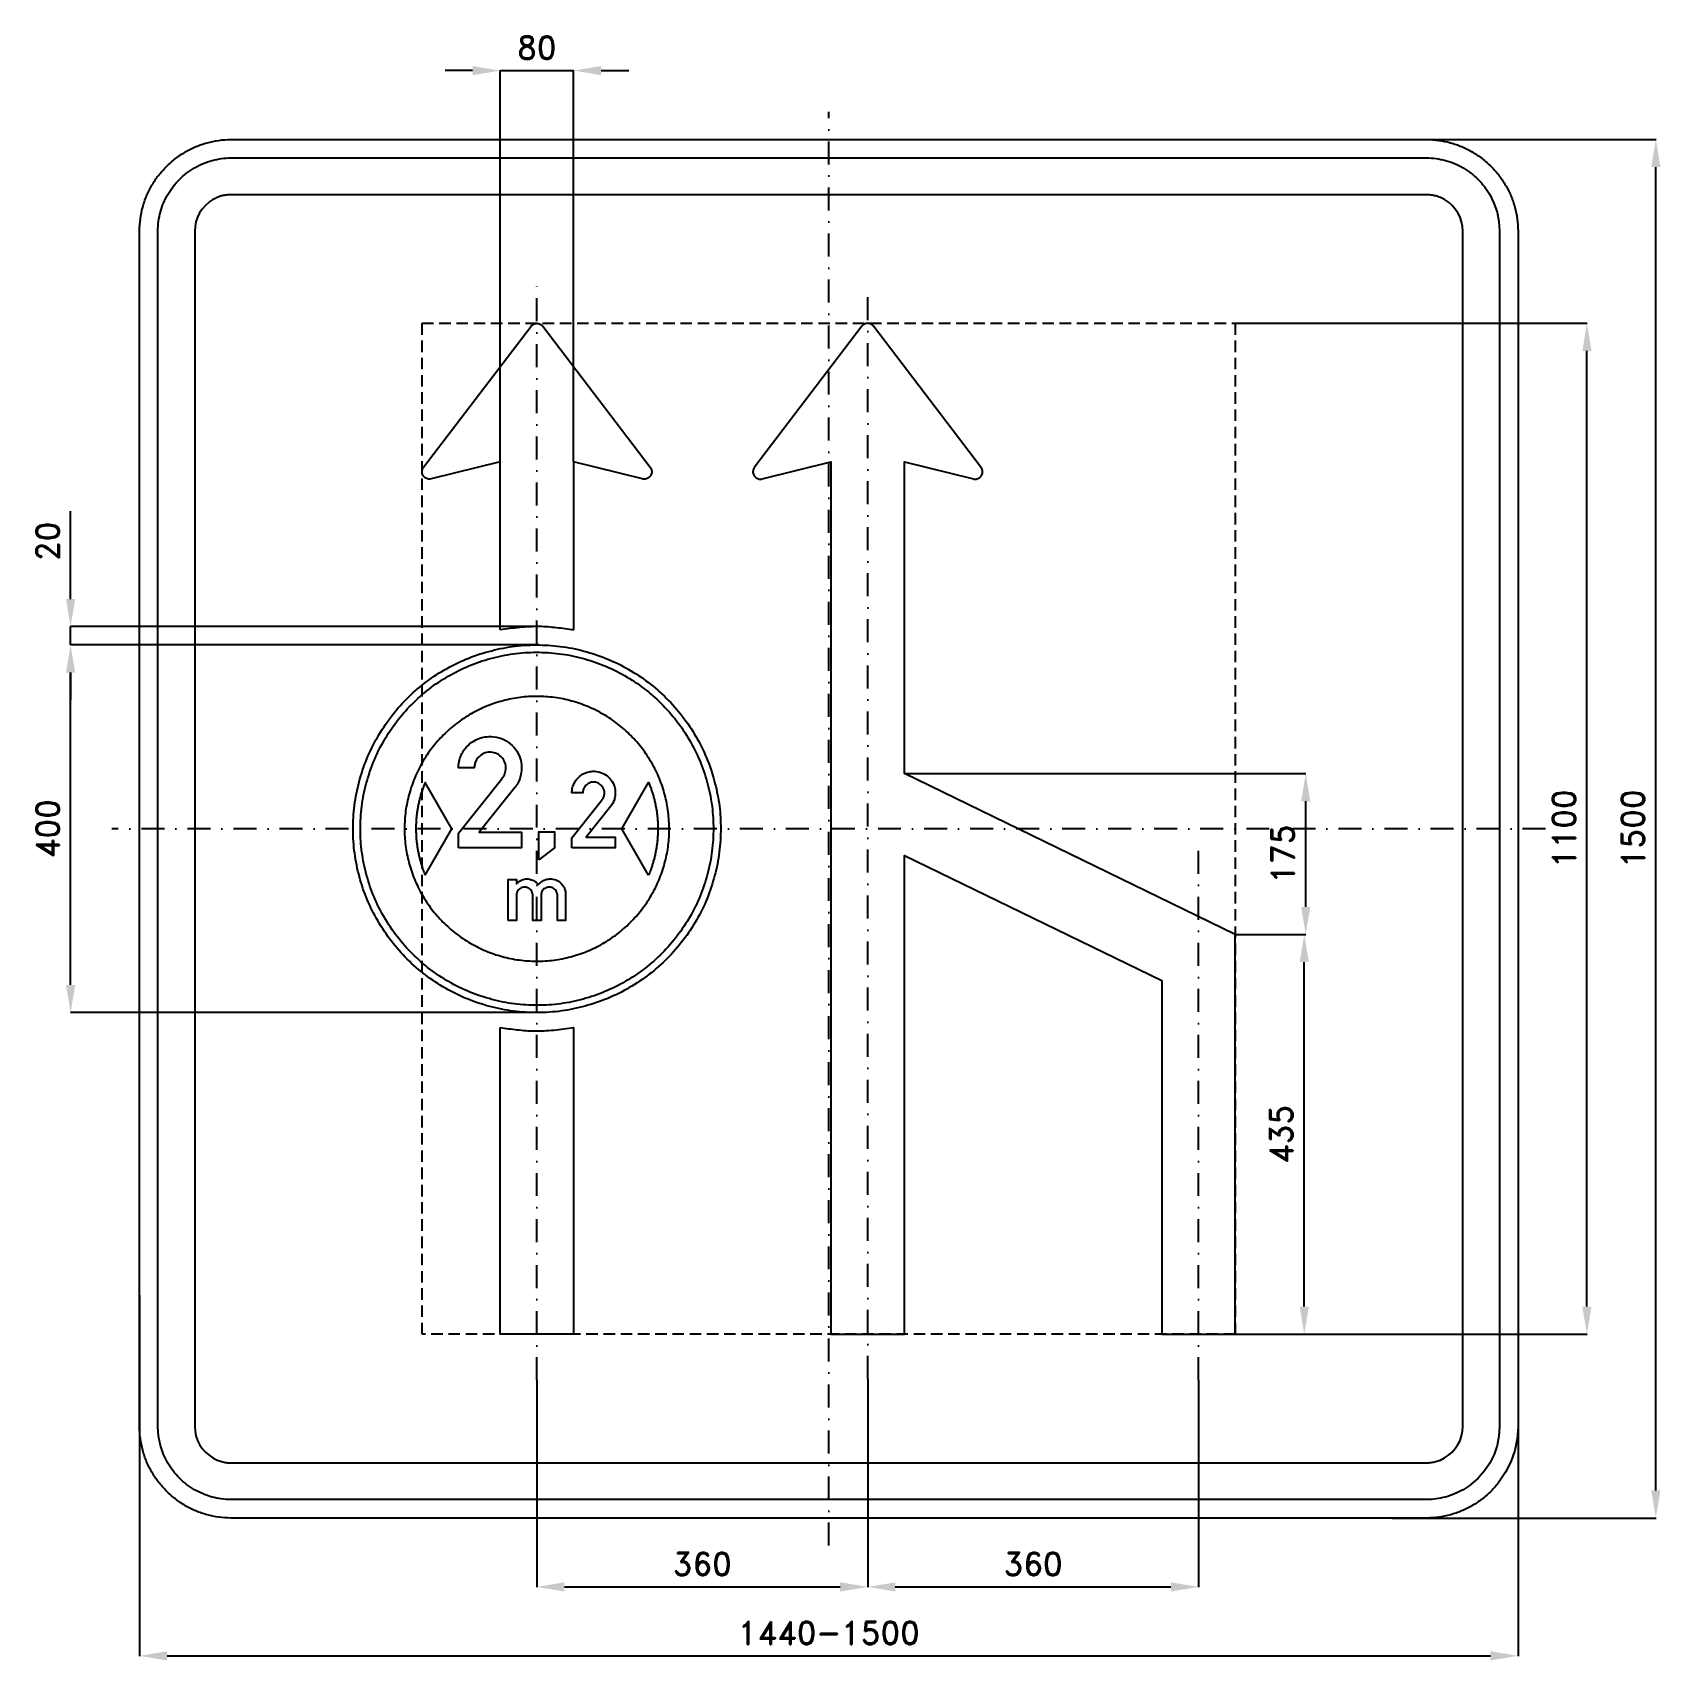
# Model space of a CAD drawing. Header units: millimetres. Extents: x -866 to 905, y -905 to 866.
import ezdxf

# ---------------------------------------------------------------- set-up
doc = ezdxf.new("R2010")
doc.units = ezdxf.units.MM
doc.header["$LTSCALE"] = 5
doc.linetypes.add('ČERCHOVANÁX2', pattern=[2, 1, -0.5, 0, -0.5])
doc.linetypes.add('ČÁRKOVANÁX2', pattern=[1.5, 1, -0.5])
doc.layers.add('Kóty', color=2, linetype='Continuous')
doc.layers.add('Značka', color=7, linetype='Continuous')
doc.styles.get("Standard").update_dxf_attribs({"font": 'romand.shx', "height": 25})
doc.dimstyles.get("Standard").update_dxf_attribs({"dimtxt": 25, "dimasz": 30, "dimexe": 0.18, "dimexo": 0.0625, "dimgap": 12.5, "dimtad": 1, "dimdec": 0, "dimzin": 0, "dimdsep": 46, "dimtxsty": 'Standard', "dimcen": 0.09, "dimadec": 0, "dimazin": 0, "dimtfac": 1, "dimtdec": 0, "dimtofl": 0, "dimtmove": 0, "dimatfit": 3, "dimfxl": 1, "dimtolj": 1, "dimtzin": 0, "dimarcsym": 0})

msp = doc.modelspace()

# ---------------------------------------------------------------- blocks, each defined once
blk = doc.blocks.new('*D0')
at = {"layer": 'Defpoints', "color": 0, "transparency": 16777216}
for p in [(-750, -507.4), (750, -603.9), (750, -900)]:
    blk.add_point(p, dxfattribs=at)
at = {"layer": 'Kóty', "color": 0, "lineweight": -2, "transparency": 16777216}
for p, q in [((-750, -507.5), (-750, -900.2)), ((750, -603.9), (750, -900.2)), ((-720, -900), (720, -900))]:
    blk.add_line(p, q, dxfattribs=at)
at = {"layer": 'Kóty', "color": 0, "transparency": 16777216}
for points in [[(-720, -895), (-720, -905), (-750, -900)], [(720, -895), (720, -905), (750, -900)]]:
    blk.add_solid(points, dxfattribs=at)
at = {"layer": 'Kóty', "color": 0, "transparency": 16777216, "insert": (0, -875), "char_height": 25, "attachment_point": 5}
blk.add_mtext('\\A1;1440-1500', dxfattribs=at)
blk = doc.blocks.new('*D1')
at = {"layer": 'Defpoints', "color": 0, "transparency": 16777216}
for p in [(-277.6, 825), (-357.6, 399.2), (-277.6, 399.2)]:
    blk.add_point(p, dxfattribs=at)
at = {"layer": 'Kóty', "color": 0, "lineweight": -2, "transparency": 16777216}
for p, q in [((-387.6, 825), (-417.6, 825)), ((-357.6, 399.3), (-357.6, 825.2)), ((-277.6, 399.3), (-277.6, 825.2)), ((-247.6, 825), (-217.6, 825))]:
    blk.add_line(p, q, dxfattribs=at)
at = {"layer": 'Kóty', "color": 0, "transparency": 16777216}
for points in [[(-387.6, 830), (-387.6, 820), (-357.6, 825)], [(-247.6, 830), (-247.6, 820), (-277.6, 825)]]:
    blk.add_solid(points, dxfattribs=at)
at = {"layer": 'Kóty', "color": 0, "transparency": 16777216, "insert": (-317.6, 850), "char_height": 25, "attachment_point": 5}
blk.add_mtext('\\A1;80', dxfattribs=at)
blk = doc.blocks.new('*D2')
at = {"layer": 'Defpoints', "color": 0, "transparency": 16777216}
for p in [(612.6, 750), (900, 750), (612.6, -750)]:
    blk.add_point(p, dxfattribs=at)
at = {"layer": 'Kóty', "color": 0, "lineweight": -2, "transparency": 16777216}
for p, q in [((612.6, 750), (900.2, 750)), ((900, -720), (900, 720)), ((612.6, -750), (900.2, -750))]:
    blk.add_line(p, q, dxfattribs=at)
at = {"layer": 'Kóty', "color": 0, "transparency": 16777216}
for points in [[(895, 720), (905, 720), (900, 750)], [(895, -720), (905, -720), (900, -750)]]:
    blk.add_solid(points, dxfattribs=at)
at = {"layer": 'Kóty', "color": 0, "transparency": 16777216, "insert": (875, 0), "char_height": 25, "attachment_point": 5, "rotation": 90}
blk.add_mtext('\\A1;1500', dxfattribs=at)
blk = doc.blocks.new('*D3')
at = {"layer": 'Defpoints', "color": 0, "transparency": 16777216}
for p in [(42.4, -598.7), (402.4, -600), (402.4, -825)]:
    blk.add_point(p, dxfattribs=at)
at = {"layer": 'Kóty', "color": 0, "lineweight": -2, "transparency": 16777216}
for p, q in [((42.4, -598.8), (42.4, -825.2)), ((402.4, -600.1), (402.4, -825.2)), ((72.4, -825), (372.4, -825))]:
    blk.add_line(p, q, dxfattribs=at)
at = {"layer": 'Kóty', "color": 0, "transparency": 16777216}
for points in [[(72.4, -820), (72.4, -830), (42.4, -825)], [(372.4, -820), (372.4, -830), (402.4, -825)]]:
    blk.add_solid(points, dxfattribs=at)
at = {"layer": 'Kóty', "color": 0, "transparency": 16777216, "insert": (222.4, -800), "char_height": 25, "attachment_point": 5}
blk.add_mtext('\\A1;360', dxfattribs=at)
blk = doc.blocks.new('*D4')
at = {"layer": 'Defpoints', "color": 0, "transparency": 16777216}
for p in [(-317.6, -600), (42.4, -600), (42.4, -825)]:
    blk.add_point(p, dxfattribs=at)
at = {"layer": 'Kóty', "color": 0, "lineweight": -2, "transparency": 16777216}
for p, q in [((-317.6, -600.1), (-317.6, -825.2)), ((42.4, -600.1), (42.4, -825.2)), ((-287.6, -825), (12.4, -825))]:
    blk.add_line(p, q, dxfattribs=at)
at = {"layer": 'Kóty', "color": 0, "transparency": 16777216}
for points in [[(-287.6, -820), (-287.6, -830), (-317.6, -825)], [(12.4, -820), (12.4, -830), (42.4, -825)]]:
    blk.add_solid(points, dxfattribs=at)
at = {"layer": 'Kóty', "color": 0, "transparency": 16777216, "insert": (-137.6, -800), "char_height": 25, "attachment_point": 5}
blk.add_mtext('\\A1;360', dxfattribs=at)
blk = doc.blocks.new('*D5')
at = {"layer": 'Defpoints', "color": 0, "transparency": 16777216}
for p in [(442.4, 550), (825, 550), (442.4, -550)]:
    blk.add_point(p, dxfattribs=at)
at = {"layer": 'Kóty', "color": 0, "lineweight": -2, "transparency": 16777216}
for p, q in [((442.5, 550), (825.2, 550)), ((825, -520), (825, 520)), ((442.5, -550), (825.2, -550))]:
    blk.add_line(p, q, dxfattribs=at)
at = {"layer": 'Kóty', "color": 0, "transparency": 16777216}
for points in [[(820, 520), (830, 520), (825, 550)], [(820, -520), (830, -520), (825, -550)]]:
    blk.add_solid(points, dxfattribs=at)
at = {"layer": 'Kóty', "color": 0, "transparency": 16777216, "insert": (800, 0), "char_height": 25, "attachment_point": 5, "rotation": 90}
blk.add_mtext('\\A1;1100', dxfattribs=at)
blk = doc.blocks.new('*D6')
at = {"layer": 'Defpoints', "color": 0, "transparency": 16777216}
for p in [(-825, 200), (-315, 200), (-316.5, -200)]:
    blk.add_point(p, dxfattribs=at)
at = {"layer": 'Kóty', "color": 0, "lineweight": -2, "transparency": 16777216}
for p, q in [((-315.1, 200), (-825.2, 200)), ((-825, -170), (-825, 170)), ((-316.5, -200), (-825.2, -200))]:
    blk.add_line(p, q, dxfattribs=at)
at = {"layer": 'Kóty', "color": 0, "transparency": 16777216}
for points in [[(-830, 170), (-820, 170), (-825, 200)], [(-830, -170), (-820, -170), (-825, -200)]]:
    blk.add_solid(points, dxfattribs=at)
at = {"layer": 'Kóty', "color": 0, "transparency": 16777216, "insert": (-850, 0), "char_height": 25, "attachment_point": 5, "rotation": 90}
blk.add_mtext('\\A1;400', dxfattribs=at)
blk = doc.blocks.new('*D7')
at = {"layer": 'Defpoints', "color": 0, "transparency": 16777216}
for p in [(-825, 220), (-317.6, 220), (-315, 200)]:
    blk.add_point(p, dxfattribs=at)
at = {"layer": 'Kóty', "color": 0, "lineweight": -2, "transparency": 16777216}
for p, q in [((-825, 250), (-825, 345.5)), ((-317.7, 220), (-825.2, 220)), ((-315.1, 200), (-825.2, 200)), ((-825, 170), (-825, 140))]:
    blk.add_line(p, q, dxfattribs=at)
at = {"layer": 'Kóty', "color": 0, "transparency": 16777216}
for points in [[(-830, 250), (-820, 250), (-825, 220)], [(-830, 170), (-820, 170), (-825, 200)]]:
    blk.add_solid(points, dxfattribs=at)
at = {"layer": 'Kóty', "color": 0, "transparency": 16777216, "insert": (-850, 312.7), "char_height": 25, "attachment_point": 5, "rotation": 90}
blk.add_mtext('\\A1;20', dxfattribs=at)
blk = doc.blocks.new('*D8')
at = {"layer": 'Defpoints', "color": 0, "transparency": 16777216}
for p in [(442.4, -115), (517.4, -115), (442.4, -550)]:
    blk.add_point(p, dxfattribs=at)
at = {"layer": 'Kóty', "color": 0, "lineweight": -2, "transparency": 16777216}
for p, q in [((442.5, -115), (517.6, -115)), ((517.4, -520), (517.4, -145)), ((442.5, -550), (517.6, -550))]:
    blk.add_line(p, q, dxfattribs=at)
at = {"layer": 'Kóty', "color": 0, "transparency": 16777216}
for points in [[(512.4, -145), (522.4, -145), (517.4, -115)], [(512.4, -520), (522.4, -520), (517.4, -550)]]:
    blk.add_solid(points, dxfattribs=at)
at = {"layer": 'Kóty', "color": 0, "transparency": 16777216, "insert": (492.4, -332.5), "char_height": 25, "attachment_point": 5, "rotation": 90}
blk.add_mtext('\\A1;435', dxfattribs=at)
blk = doc.blocks.new('*D9')
at = {"layer": 'Defpoints', "color": 0, "transparency": 16777216}
for p in [(82.4, 60), (519, 60), (442.4, -115)]:
    blk.add_point(p, dxfattribs=at)
at = {"layer": 'Kóty', "color": 0, "lineweight": -2, "transparency": 16777216}
for p, q in [((82.5, 60), (519.2, 60)), ((519, -85), (519, 30)), ((442.5, -115), (519.2, -115))]:
    blk.add_line(p, q, dxfattribs=at)
at = {"layer": 'Kóty', "color": 0, "transparency": 16777216}
for points in [[(514, 30), (524, 30), (519, 60)], [(514, -85), (524, -85), (519, -115)]]:
    blk.add_solid(points, dxfattribs=at)
at = {"layer": 'Kóty', "color": 0, "transparency": 16777216, "insert": (494, -27.5), "char_height": 25, "attachment_point": 5, "rotation": 90}
blk.add_mtext('\\A1;175', dxfattribs=at)

# ---------------------------------------------------------------- dimensions: what is measured, and where the dimension line sits
at = {"layer": 'Kóty'}
for base, p1, p2, picture, middle in [((-277.6, 825), (-357.6, 399.2), (-277.6, 399.2), '*D1', (-317.6, 850)), ((42.4, -825), (-317.6, -600), (42.4, -600), '*D4', (-137.6, -800)), ((402.4, -825), (42.4, -598.7), (402.4, -600), '*D3', (222.4, -800))]:
    dim = msp.add_linear_dim(base=base, p1=p1, p2=p2, dimstyle='Standard', dxfattribs=at)
    dim.commit()
    dim.dimension.update_dxf_attribs({"geometry": picture, "text_midpoint": middle})
for base, p1, p2, picture, middle in [((900, 750), (612.6, -750), (612.6, 750), '*D2', (875, 0)), ((825, 550), (442.4, -550), (442.4, 550), '*D5', (800, 0)), ((-825, 220), (-315, 200), (-317.6, 220), '*D7', (-850, 312.7)), ((-825, 200), (-316.5, -200), (-315, 200), '*D6', (-850, 0)), ((519, 60), (442.4, -115), (82.4, 60), '*D9', (494, -27.5)), ((517.4, -115), (442.4, -550), (442.4, -115), '*D8', (492.4, -332.5))]:
    dim = msp.add_linear_dim(base=base, p1=p1, p2=p2, angle=90, dimstyle='Standard', dxfattribs=at)
    dim.commit()
    dim.dimension.update_dxf_attribs({"geometry": picture, "text_midpoint": middle})
dim = msp.add_linear_dim(base=(750, -900), p1=(-750, -507.4), p2=(750, -603.9), text='1440-1500', dimstyle='Standard', dxfattribs=at)
dim.commit()
dim.dimension.update_dxf_attribs({"geometry": '*D0', "text_midpoint": (0, -875)})

# ---------------------------------------------------------------- linework, layer by layer
at = {"layer": 'Kóty'}
for points in [[(-357.6, 825), (-277.6, 825)], [(-825, 200), (-825, 220)]]:
    msp.add_lwpolyline(points, dxfattribs=at)
at = {"layer": 'Značka', "color": 6, "linetype": 'ČERCHOVANÁX2', "ltscale": 5}
for points in [[(0, -780), (0, 780)], [(-317.6, -600), (-317.6, 600)], [(42.4, -598.7), (42.4, 601.3)], [(780, 0), (-780, 0)], [(402.4, -600), (402.4, 0)]]:
    msp.add_lwpolyline(points, dxfattribs=at)
at = {"layer": 'Značka', "color": 5}
for points in [[(-650, -750), (-650.4, -750), (-650.8, -750, -0.032183), (-663.7, -749.1, -0.035439), (-676.4, -746.5, -0.036257), (-688.7, -742.3, -0.03443), (-700.2, -736.5, -0.033714), (-711, -729.3, -0.034097), (-720.7, -720.7, -0.034214), (-729.3, -711, -0.034227), (-736.5, -700.2, -0.034043), (-742.3, -688.7, -0.033425), (-746.5, -676.4, -0.034175), (-749.1, -663.7, -0.036736), (-750, -650.8), (-750, -650.4), (-750, -650), (-750, 650), (-750, 650.4), (-750, 650.8, -0.032197), (-749.1, 663.7, -0.035467), (-746.5, 676.4, -0.03632), (-742.3, 688.7, -0.034471), (-736.5, 700.2, -0.033721), (-729.3, 711, -0.034099), (-720.7, 720.7, -0.034202), (-711, 729.3, -0.034225), (-700.2, 736.5, -0.034051), (-688.6, 742.3, -0.033415), (-676.4, 746.5, -0.034124), (-663.7, 749.1, -0.036744), (-650.8, 750), (-650.4, 750), (-650, 750), (650, 750), (650.4, 750), (650.8, 750, -0.032182), (663.7, 749.1, -0.035447), (676.4, 746.5, -0.036272), (688.7, 742.3, -0.034433), (700.2, 736.5, -0.033723), (711, 729.3, -0.034091), (720.7, 720.7, -0.034221), (729.3, 711, -0.034225), (736.5, 700.2, -0.034038), (742.3, 688.6, -0.033425), (746.5, 676.4, -0.034173), (749.1, 663.7, -0.036736), (750, 650.8), (750, 650.4), (750, 650), (750, -650), (750, -650.4), (750, -650.8), (749.1, -663.7), (746.5, -676.4), (742.3, -688.7), (736.5, -700.2), (729.3, -711, -0.034106), (720.7, -720.7, -0.034203), (711, -729.3, -0.034227), (700.2, -736.5, -0.034044), (688.6, -742.3, -0.033411), (676.4, -746.5, -0.034122), (663.7, -749.1, -0.036743), (650.8, -750), (650.4, -750), (650, -750), (-650, -750)], [(-650, -730), (-650.3, -730), (-650.6, -730, -0.032184), (-661, -729.3, -0.035448), (-671.1, -727.2, -0.036282), (-680.9, -723.8, -0.034422), (-690.2, -719.2, -0.033745), (-698.8, -713.4, -0.034102), (-706.6, -706.6, -0.034186), (-713.4, -698.8, -0.034203), (-719.2, -690.2), (-723.8, -680.9), (-727.2, -671.1), (-729.3, -661), (-730, -650.6), (-730, -650.3), (-730, -650), (-730, 650), (-730, 650.3), (-730, 650.6, -0.032179), (-729.3, 661, -0.035489), (-727.2, 671.1, -0.036281), (-723.9, 680.9, -0.03442), (-719.2, 690.2, -0.033728), (-713.4, 698.8, -0.034073), (-706.6, 706.6, -0.034239), (-698.8, 713.4, -0.034199), (-690.2, 719.2, -0.034034), (-680.9, 723.8, -0.033414), (-671.1, 727.2, -0.034124), (-660.9, 729.3, -0.03674), (-650.6, 730), (-650.3, 730), (-650, 730), (650, 730), (650.3, 730), (650.6, 730, -0.032183), (661, 729.3, -0.035447), (671.1, 727.2, -0.036274), (680.9, 723.9, -0.034414), (690.2, 719.2, -0.033745), (698.8, 713.4, -0.034097), (706.6, 706.6, -0.034187), (713.4, 698.8, -0.034206), (719.2, 690.2), (723.8, 680.9), (727.2, 671.1), (729.3, 660.9), (730, 650.6), (730, 650.3), (730, 650), (730, -650), (730, -650.3), (730, -650.6), (729.3, -661), (727.2, -671.1), (723.9, -680.9), (719.2, -690.2), (713.4, -698.8), (706.6, -706.6), (698.8, -713.4, -0.034206), (690.2, -719.2, -0.034031), (680.9, -723.8, -0.033421), (671.1, -727.2, -0.034122), (660.9, -729.3, -0.036744), (650.6, -730), (650.3, -730), (650, -730), (-650, -730)], [(-650, -690), (650, -690), (650.2, -690), (650.3, -690, 0.032185), (655.5, -689.6, 0.035459), (660.5, -688.6, 0.036277), (665.5, -686.9), (670.1, -684.6), (674.4, -681.7), (678.3, -678.3), (681.7, -674.4), (684.6, -670.1), (686.9, -665.5), (688.6, -660.6), (689.6, -655.5), (690, -650.3), (690, -650.2), (690, -650), (690, 650), (690, 650.2), (690, 650.3), (689.6, 655.5), (688.6, 660.5), (686.9, 665.5), (684.6, 670.1), (681.7, 674.4), (678.3, 678.3), (674.4, 681.7), (670.1, 684.6), (665.5, 686.9, 0.033409), (660.5, 688.6, 0.034186), (655.5, 689.6, 0.036746), (650.3, 690), (650.2, 690), (650, 690), (-650, 690), (-650.2, 690), (-650.3, 690, 0.032185), (-655.5, 689.6, 0.035458), (-660.6, 688.6, 0.036271), (-665.5, 686.9, 0.034382), (-670.1, 684.6, 0.03365), (-674.4, 681.7), (-678.3, 678.3), (-681.7, 674.4), (-684.6, 670.1), (-686.9, 665.5), (-688.6, 660.5), (-689.6, 655.5), (-690, 650.3), (-690, 650.2), (-690, 650), (-690, -650), (-690, -650.2), (-690, -650.3), (-689.6, -655.5), (-688.6, -660.6), (-686.9, -665.5), (-684.6, -670.1), (-681.7, -674.4), (-678.3, -678.3), (-674.4, -681.7), (-670.1, -684.6), (-665.5, -686.9, 0.033404), (-660.6, -688.6, 0.034161), (-655.5, -689.7, 0.036749), (-650.3, -690), (-650.2, -690), (-650, -690)], [(-357.6, 216.4), (-357.6, 399.2), (-432.6, 380.7), (-433, 380.6, -0.010084), (-433.3, 380.5, -0.052503), (-434.9, 380.4, -0.052645), (-436.5, 380.7, -0.065503), (-438.3, 381.4, -0.065455), (-439.9, 382.5, -0.065319), (-441.2, 384, -0.065187), (-442, 385.8, -0.064843), (-442.5, 387.7, -0.063651), (-442.4, 389.7, -0.052693), (-442, 391.2, -0.057453), (-441.3, 392.6, -0.01147), (-441.1, 393, -0.003824), (-440.9, 393.3), (-324, 546.8, -0.003131), (-323.7, 547.1, -0.009393), (-323.5, 547.4, -0.049065), (-322.4, 548.4, -0.049118), (-321.2, 549.2, -0.061113), (-319.4, 549.8, -0.061349), (-317.6, 550, -0.06102), (-315.8, 549.8, -0.059475), (-314.1, 549.2, -0.049145), (-312.8, 548.4, -0.053708), (-311.7, 547.4, -0.010699), (-311.5, 547.1), (-311.2, 546.8), (-194.4, 393.3), (-194.1, 393, -0.010084), (-193.9, 392.6, -0.052503), (-193.2, 391.2, -0.052645), (-192.8, 389.7, -0.065503), (-192.7, 387.7, -0.065455), (-193.2, 385.8, -0.065319), (-194, 384, -0.065187), (-195.3, 382.5, -0.064843), (-196.9, 381.4, -0.063651), (-198.7, 380.7, -0.052693), (-200.3, 380.4, -0.057453), (-201.9, 380.5, -0.01147), (-202.3, 380.6), (-202.6, 380.7), (-277.6, 399.2), (-277.6, 216.3, 0.007831), (-296.2, 218.7, 0.023765), (-314.7, 220, 0.027428), (-336.2, 219, 0.009022), (-357.6, 216.4)], [(362.4, -165.1), (362.4, -550), (442.4, -550), (442.4, -115), (82.4, 60), (82.4, 399.2), (157.4, 380.7), (157.7, 380.6, 0.010084), (158.1, 380.5, 0.052503), (159.7, 380.4, 0.052645), (161.3, 380.7, 0.065503), (163.1, 381.4, 0.065455), (164.7, 382.5, 0.065319), (166, 384, 0.065187), (166.8, 385.8, 0.064843), (167.3, 387.7, 0.063651), (167.2, 389.7, 0.052693), (166.8, 391.2, 0.057453), (166.1, 392.6, 0.01147), (165.9, 393), (165.6, 393.3), (48.8, 546.8), (48.5, 547.1, 0.009393), (48.3, 547.4, 0.049065), (47.2, 548.4, 0.049118), (45.9, 549.2, 0.061113), (44.2, 549.8, 0.061349), (42.4, 550, 0.06102), (40.6, 549.8, 0.059475), (38.8, 549.2, 0.049145), (37.6, 548.4, 0.053708), (36.5, 547.4, 0.010699), (36.3, 547.1, 0.003567), (36, 546.8), (-80.9, 393.3, 0.003362), (-81.1, 393, 0.010084), (-81.3, 392.6, 0.052503), (-82, 391.2, 0.052645), (-82.4, 389.7, 0.065503), (-82.5, 387.7, 0.065455), (-82, 385.8, 0.065319), (-81.2, 384, 0.065187), (-79.9, 382.5, 0.064843), (-78.3, 381.4, 0.063651), (-76.5, 380.7, 0.052693), (-74.9, 380.4, 0.057453), (-73.3, 380.5, 0.01147), (-73, 380.6), (-72.6, 380.7), (2.4, 399.2), (2.4, -550), (82.4, -550), (82.4, -29), (362.4, -165.1)], [(-117.6, 0), (-117.6, -1.3), (-117.6, -2.6, -0.032167), (-119.6, -28.7, -0.035723), (-125.1, -54.3, -0.036666), (-133.7, -79, -0.034754), (-145.7, -102.3, -0.034039), (-160.5, -123.9, -0.034453), (-178, -143.3, -0.034561), (-197.9, -160.3, -0.034427), (-219.9, -174.5, -0.034389), (-243.5, -185.8, -0.034418), (-268.4, -193.8, -0.034423), (-294.1, -198.7, -0.034417), (-320.2, -200, -0.034416), (-346.3, -198, -0.034417), (-371.9, -192.5, -0.034417), (-396.6, -183.8, -0.034417), (-419.9, -171.9, -0.034417), (-441.5, -157.1, -0.034417), (-460.9, -139.6, -0.034417), (-477.9, -119.7, -0.034417), (-492.1, -97.7, -0.034417), (-503.4, -74.1, -0.034417), (-511.5, -49.2, -0.034417), (-516.3, -23.5, -0.034417), (-517.6, 2.6, -0.034417), (-515.6, 28.7, -0.034417), (-510.1, 54.3, -0.034417), (-501.4, 79, -0.034417), (-489.5, 102.3, -0.034417), (-474.7, 123.9, -0.034417), (-457.2, 143.3, -0.034417), (-437.3, 160.3, -0.034417), (-415.3, 174.5, -0.034417), (-391.8, 185.8, -0.034417), (-366.8, 193.8, -0.034417), (-341.1, 198.7, -0.034416), (-315, 200, -0.034417), (-288.9, 198, -0.034418), (-263.3, 192.5, -0.034416), (-238.6, 183.8, -0.034417), (-215.3, 171.9, -0.034418), (-193.7, 157.1, -0.034406), (-174.3, 139.6, -0.034414), (-157.3, 119.7, -0.034487), (-143.1, 97.7, -0.034419), (-131.8, 74.2, -0.034076), (-123.8, 49.2, -0.032791), (-119, 24.8, -0.034265), (-117.6, 0)], [(-402.9, -20.8), (-402.9, -4.7), (-355.9, 54.5, 0.004071), (-355.2, 55.3, 0.012139), (-354.5, 56.2, 0.08299), (-352, 61.6, 0.094408), (-351.4, 67.5, 0.092134), (-352.7, 72.8, 0.08404), (-355.7, 77.4, 0.098137), (-361, 81.6, 0.106051), (-367.5, 83.3, 0.106168), (-374, 82.5, 0.099954), (-379.8, 79.1, 0.083722), (-383.4, 74.9, 0.091648), (-385.3, 69.9, 0.026146), (-385.6, 68, 0.008682), (-385.8, 66.2), (-402.9, 66.2, -0.003377), (-402.9, 67.8, -0.010131), (-402.8, 69.4, -0.059422), (-401.3, 76.6, -0.058235), (-398.3, 83.4, -0.072151), (-392.5, 90.7, -0.072222), (-385, 96.2, -0.061479), (-377.7, 99.2, -0.059941), (-370, 100.3, -0.083063), (-358.8, 99.1, -0.087047), (-348.8, 94.1, -0.087765), (-340.7, 86.4, -0.087799), (-335.8, 76.4, -0.068484), (-334.2, 67.8, -0.062422), (-335, 59.1, -0.05069), (-336.8, 52.7, -0.061844), (-340.1, 46.9, -0.008353), (-340.7, 46, -0.002783), (-341.4, 45.1), (-380.4, -3.6), (-334.3, -3.6), (-334.3, -20.8), (-402.9, -20.8)], [(-279.5, -20.8), (-279.5, -9.7), (-247.2, 30.9, 0.004071), (-246.7, 31.5, 0.012139), (-246.2, 32.2, 0.08299), (-244.5, 35.8, 0.094408), (-244.1, 39.9, 0.092134), (-245, 43.6, 0.08404), (-247, 46.7, 0.098137), (-250.7, 49.6, 0.106051), (-255.1, 50.8, 0.106168), (-259.7, 50.2, 0.099954), (-263.6, 47.9, 0.083722), (-266.1, 45, 0.091648), (-267.4, 41.6, 0.026146), (-267.6, 40.3, 0.008682), (-267.7, 39), (-279.5, 39, -0.003377), (-279.5, 40.1, -0.010131), (-279.4, 41.2, -0.059422), (-278.4, 46.2, -0.058235), (-276.3, 50.8, -0.072151), (-272.4, 55.9, -0.072222), (-267.2, 59.6, -0.061479), (-262.2, 61.7, -0.059941), (-256.8, 62.5, -0.083063), (-249.2, 61.6, -0.087047), (-242.3, 58.2, -0.087765), (-236.7, 52.9, -0.087799), (-233.3, 46, -0.068484), (-232.3, 40.1, -0.062422), (-232.8, 34.2, -0.05069), (-234.1, 29.7, -0.061844), (-236.3, 25.7, -0.008353), (-236.7, 25.1, -0.002783), (-237.2, 24.5), (-264, -9), (-232.3, -9), (-232.3, -20.8), (-279.5, -20.8)], [(-439.2, -50.4), (-410, 0), (-439.2, 50.4), (-439.3, 50.3), (-439.3, 50.2), (-439.4, 49.9), (-439.6, 49.6), (-439.7, 49.2), (-439.9, 48.8, 0.008441), (-441.4, 44.8, 0.010131), (-442.8, 40.7, 0.009595), (-444.1, 36.6, 0.006815), (-445.2, 32.4, 0.006632), (-446.2, 28.2, 0.009046), (-447.1, 24, 0.009795), (-447.8, 19.7, 0.008885), (-448.4, 15.5, 0.008869), (-448.8, 11.2, 0.009745), (-449.1, 6.9, 0.009043), (-449.2, 2.6, 0.006757), (-449.2, -1.7, 0.006755), (-449.1, -6, 0.009039), (-448.9, -10.3, 0.009746), (-448.5, -14.6, 0.008884), (-447.9, -18.9, 0.00889), (-447.2, -23.1, 0.009763), (-446.4, -27.4, 0.009034), (-445.4, -31.6, 0.006697), (-444.3, -35.7, 0.005982), (-443.2, -39.4, 0.007979), (-442, -43.1, 0.007189), (-440.9, -46.1, 0.007211), (-439.8, -49), (-439.5, -49.7), (-439.2, -50.4)], [(-196, -50.4), (-225.2, 0), (-196, 50.4), (-195.9, 50.3), (-195.9, 50.2), (-195.8, 49.9), (-195.6, 49.6), (-195.5, 49.2), (-195.3, 48.8, -0.008441), (-193.8, 44.8, -0.010131), (-192.4, 40.7, -0.009595), (-191.2, 36.6, -0.006815), (-190, 32.4, -0.006632), (-189, 28.2, -0.009046), (-188.2, 24, -0.009795), (-187.4, 19.7, -0.008885), (-186.8, 15.5, -0.008869), (-186.4, 11.2, -0.009745), (-186.1, 6.9, -0.009043), (-186, 2.6, -0.006757), (-186, -1.7, -0.006755), (-186.1, -6, -0.009039), (-186.4, -10.3, -0.009746), (-186.7, -14.6, -0.008884), (-187.3, -18.9, -0.00889), (-188, -23.1, -0.009763), (-188.8, -27.4, -0.009034), (-189.8, -31.6, -0.006697), (-190.9, -35.7, -0.005982), (-192, -39.4, -0.007979), (-193.2, -43.1, -0.007189), (-194.3, -46.1, -0.007211), (-195.4, -49), (-195.7, -49.7), (-196, -50.4)], [(-348.8, -99.7), (-348.8, -55.1), (-339.9, -55.1), (-339.9, -60.1, -0.003192), (-339.4, -59.6, -0.009567), (-338.9, -59, -0.0538), (-336.5, -57.1, -0.054629), (-333.7, -55.6, -0.049773), (-331, -54.8, -0.049909), (-328.2, -54.6, -0.044596), (-325.7, -54.8, -0.045347), (-323.3, -55.4, -0.041532), (-321.1, -56.4, -0.034771), (-319.1, -57.7, -0.023454), (-317.9, -58.6, -0.033511), (-316.9, -59.6, -0.015001), (-316.5, -60.1, -0.004979), (-316, -60.7, -0.003807), (-315.5, -60.1, -0.011411), (-314.9, -59.5, -0.072056), (-311.6, -56.9, -0.066461), (-307.7, -55.3, -0.035519), (-305.5, -54.8, -0.035837), (-303.3, -54.6, -0.050519), (-300.1, -54.8, -0.049652), (-297, -55.7, -0.068284), (-293.1, -57.8, -0.073295), (-290, -60.9, -0.056851), (-288.1, -63.8, -0.048832), (-286.9, -67.1, -0.019163), (-286.6, -68.3, -0.025008), (-286.5, -69.5, -0.009364), (-286.4, -70), (-286.4, -70.6), (-286.4, -99.7), (-295.3, -99.7), (-295.3, -72.4), (-295.3, -72.1, 0.007572), (-295.3, -71.7, 0.050214), (-295.6, -70.1, 0.050892), (-296.2, -68.5, 0.067722), (-297.5, -66.6, 0.066947), (-299.2, -65.1, 0.073523), (-301.4, -63.9, 0.074318), (-303.9, -63.5, 0.080744), (-306.6, -63.8, 0.08067), (-309.1, -64.9, 0.070504), (-310.9, -66.3, 0.07539), (-312.1, -68.3, 0.050747), (-312.7, -69.9, 0.032977), (-313.1, -71.6), (-313.1, -71.8), (-313.1, -72), (-313.1, -99.7), (-322.1, -99.7), (-322.1, -72.2), (-322.1, -71.8, 0.009724), (-322.1, -71.5, 0.073755), (-322.6, -69.2, 0.069017), (-323.7, -67.2, 0.074723), (-325.5, -65.4, 0.073776), (-327.7, -64.2, 0.089058), (-330.7, -63.5, 0.093654), (-333.8, -63.9, 0.073311), (-335.9, -64.9, 0.071137), (-337.7, -66.4, 0.077006), (-339.1, -68.7, 0.077985), (-339.8, -71.2, 0.008047), (-339.9, -71.5), (-339.9, -71.9), (-339.9, -99.7), (-348.8, -99.7)], [(-357.6, -216.3, 0.007831), (-339.1, -218.7, 0.023765), (-320.5, -220, 0.027428), (-299.1, -219, 0.009022), (-277.6, -216.4), (-277.6, -550), (-357.6, -550), (-357.6, -216.3)]]:
    msp.add_lwpolyline(points, format="xyb", dxfattribs=at)
at = {"layer": 'Značka', "color": 6, "linetype": 'ČÁRKOVANÁX2', "ltscale": 2.5}
msp.add_lwpolyline([(-442.6, -550), (-442.6, 550), (442.4, 550), (442.4, -550), (-442.6, -550)], dxfattribs=at)
at = {"layer": 'Značka', "color": 1}
for points in [[(-125.6, 0), (-125.6, -1.3), (-125.6, -2.5, -0.032167), (-127.5, -27.5, -0.035723), (-132.8, -52.1, -0.036666), (-141.1, -75.8, -0.034754), (-152.6, -98.2, -0.034039), (-166.8, -118.9, -0.034453), (-183.6, -137.5, -0.034561), (-202.7, -153.9, -0.034427), (-223.8, -167.5, -0.034389), (-246.4, -178.4, -0.034418), (-270.3, -186.1, -0.034423), (-295, -190.8, -0.034417), (-320.1, -192, -0.034416), (-345.2, -190.1, -0.034417), (-369.7, -184.8, -0.034417), (-393.4, -176.5, -0.034417), (-415.8, -165, -0.034417), (-436.5, -150.8, -0.034417), (-455.1, -134, -0.034417), (-471.5, -114.9, -0.034417), (-485.1, -93.8, -0.034417), (-496, -71.2, -0.034417), (-503.7, -47.3, -0.034417), (-508.4, -22.6, -0.034417), (-509.6, 2.5, -0.034417), (-507.7, 27.6, -0.034417), (-502.4, 52.1, -0.034417), (-494.1, 75.8, -0.034417), (-482.6, 98.2, -0.034417), (-468.5, 118.9, -0.034417), (-451.6, 137.5, -0.034417), (-432.5, 153.9, -0.034417), (-411.4, 167.5, -0.034417), (-388.8, 178.4, -0.034417), (-364.9, 186.1, -0.034417), (-340.2, 190.8, -0.034416), (-315.1, 192, -0.034417), (-290, 190.1, -0.034418), (-265.5, 184.8, -0.034416), (-241.8, 176.5, -0.034417), (-219.4, 165, -0.034418), (-198.7, 150.8, -0.034406), (-180.1, 134, -0.034414), (-163.7, 114.9, -0.034487), (-150.1, 93.8, -0.034419), (-139.2, 71.2, -0.034076), (-131.5, 47.3, -0.032791), (-127, 23.8, -0.034265), (-125.6, 0)], [(-173.6, 0), (-173.6, 0.9), (-173.6, 1.9, 0.032167), (-175.1, 20.7, 0.035723), (-179, 39.1, 0.036666), (-185.2, 56.9, 0.034754), (-193.9, 73.6, 0.034039), (-204.5, 89.2, 0.034453), (-217.1, 103.1, 0.034561), (-231.4, 115.4, 0.034427), (-247.2, 125.6, 0.034389), (-264.2, 133.8, 0.034418), (-282.2, 139.6, 0.034423), (-300.7, 143.1, 0.034417), (-319.5, 144, 0.034416), (-338.3, 142.6, 0.034417), (-356.7, 138.6, 0.034417), (-374.5, 132.4, 0.034417), (-391.2, 123.8, 0.034417), (-406.8, 113.1, 0.034417), (-420.8, 100.5, 0.034417), (-433, 86.2, 0.034417), (-443.2, 70.4, 0.034417), (-451.4, 53.4, 0.034417), (-457.2, 35.4, 0.034417), (-460.7, 16.9, 0.034417), (-461.6, -1.9, 0.034417), (-460.2, -20.7, 0.034417), (-456.2, -39.1, 0.034417), (-450, -56.9, 0.034417), (-441.4, -73.6, 0.034417), (-430.7, -89.2, 0.034417), (-418.1, -103.1, 0.034417), (-403.8, -115.4, 0.034417), (-388, -125.6, 0.034417), (-371, -133.8, 0.034417), (-353.1, -139.6, 0.034417), (-334.5, -143.1, 0.034416), (-315.7, -144, 0.034417), (-296.9, -142.6, 0.034418), (-278.5, -138.6, 0.034416), (-260.7, -132.4, 0.034417), (-244, -123.8, 0.034418), (-228.4, -113.1, 0.034406), (-214.5, -100.5, 0.034414), (-202.2, -86.2, 0.034487), (-192, -70.4, 0.034419), (-183.8, -53.4, 0.034076), (-178, -35.4, 0.032791), (-174.6, -17.8, 0.034265), (-173.6, 0)]]:
    msp.add_lwpolyline(points, format="xyb", dxfattribs=at)
at = {"layer": 'Značka', "color": 5}
msp.add_lwpolyline([(-315.5, -33.8), (-315.5, -3.5), (-298.3, -3.5), (-298.3, -20.8), (-315.5, -33.8)], dxfattribs=at)

msp.set_redraw_order([(e.dxf.handle, doc.entitydb.next_handle()) for e in msp.query("TEXT MTEXT ATTDEF DIMENSION ARC_DIMENSION")])  # texts and dimensions are drawn at this point

doc.saveas('drawing.dxf')
